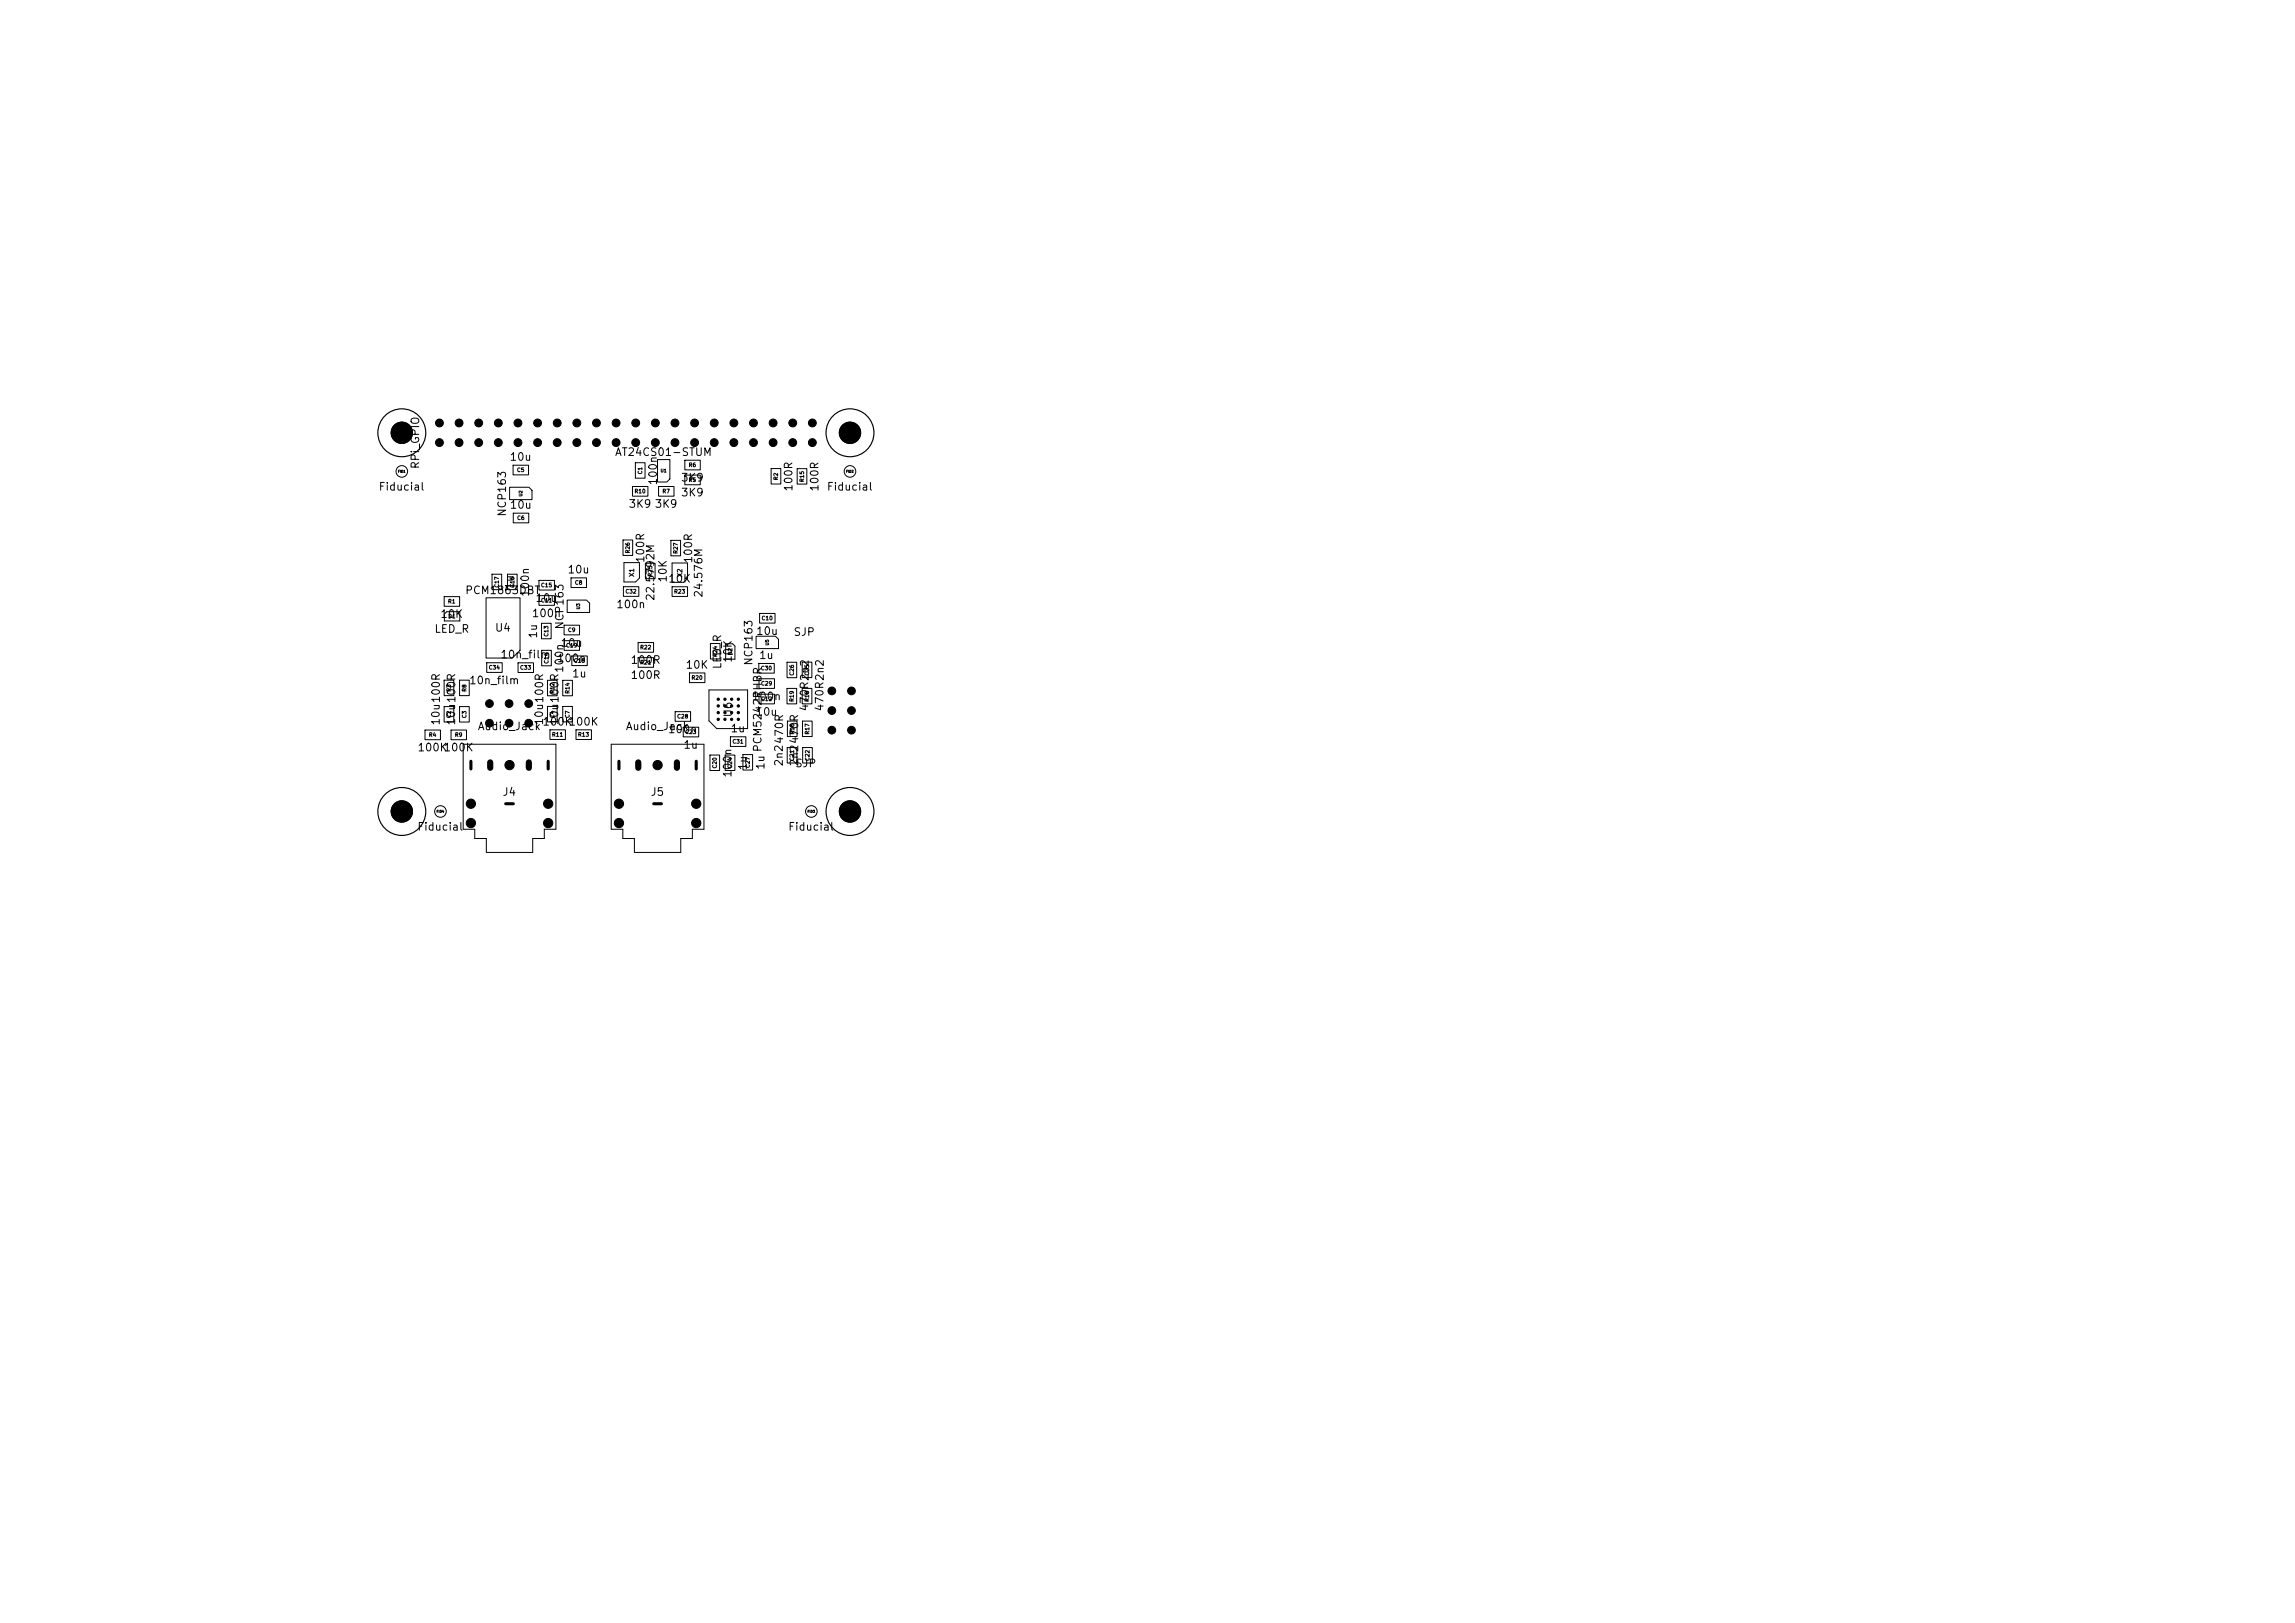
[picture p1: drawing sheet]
<svg xmlns="http://www.w3.org/2000/svg" width="297mm" height="210mm" viewBox="0 0 297 210" stroke-linecap="round" stroke-linejoin="round" font-family="sans-serif">
<defs><g id="words">
<g font-size="1">
<text x="65.9" y="59.9">10u</text>
<text x="79.5" y="59.2">AT24CS01-STUM</text>
<text x="48.9" y="63.7">Fiducial</text>
<text x="54.5" y="60.8" transform="rotate(-90 54.5 60.8)">RPi_GPIO</text>
<text x="81.3" y="66">3K9</text>
<text x="84.6" y="66">3K9</text>
<text x="85.3" y="62.9" transform="rotate(-90 85.3 62.9)">100n</text>
<text x="88" y="64.5">3K9</text>
<text x="88" y="62.6">3K9</text>
<text x="102.8" y="63.7" transform="rotate(-90 102.8 63.7)">100R</text>
<text x="106.2" y="63.7" transform="rotate(-90 106.2 63.7)">100R</text>
<text x="106.9" y="63.7">Fiducial</text>
<text x="65.7" y="66.9" transform="rotate(-90 65.7 66.9)">NCP163</text>
<text x="65.9" y="66.1">10u</text>
<text x="60.1" y="77.1">PCM1863DBT</text>
<text x="66.7" y="76.4" transform="rotate(-90 66.7 76.4)">1u</text>
<text x="68.7" y="77.3" transform="rotate(-90 68.7 77.3)">100n</text>
<text x="73.4" y="74.4">10u</text>
<text x="83.6" y="72.9" transform="rotate(-90 83.6 72.9)">100R</text>
<text x="84.9" y="77.8" transform="rotate(-90 84.9 77.8)">22.5792M</text>
<text x="86.5" y="75.5" transform="rotate(-90 86.5 75.5)">10K</text>
<text x="89.8" y="73" transform="rotate(-90 89.8 73)">100R</text>
<text x="91.2" y="77.4" transform="rotate(-90 91.2 77.4)">24.576M</text>
<text x="56.1" y="82.1">LED_R</text>
<text x="56.9" y="80.2">10K</text>
<text x="64" y="82">U4</text>
<text x="68.7" y="80.1">100n</text>
<text x="69.2" y="78.1">10u</text>
<text x="69.7" y="82.7" transform="rotate(-90 69.7 82.7)">1u</text>
<text x="72.5" y="83.9">10u</text>
<text x="73.2" y="81.5" transform="rotate(-90 73.2 81.5)">NCP163</text>
<text x="79.7" y="78.9">100n</text>
<text x="97.8" y="82.4">10u</text>
<text x="102.6" y="82.5">SJP</text>
<text x="60.6" y="88.8">10n_film</text>
<text x="64.7" y="85.4">10n_film</text>
<text x="72" y="85.9">100n</text>
<text x="73.1" y="87.2" transform="rotate(-90 73.1 87.2)">100n</text>
<text x="73.9" y="87.9">1u</text>
<text x="81.5" y="88.1">100R</text>
<text x="81.5" y="86.1">100R</text>
<text x="88.6" y="86.8">10K</text>
<text x="93.6" y="86.7" transform="rotate(-90 93.6 86.7)">LED_R</text>
<text x="94.9" y="85.8" transform="rotate(-90 94.9 85.8)">10K</text>
<text x="97.6" y="86.2" transform="rotate(-90 97.6 86.2)">NCP163</text>
<text x="98.1" y="85.5">1u</text>
<text x="57.1" y="94" transform="rotate(-90 57.1 94)">10u100R</text>
<text x="59.1" y="94" transform="rotate(-90 59.1 94)">10u100R</text>
<text x="61.7" y="94.7">Audio_Jack</text>
<text x="70.1" y="94.1">100K</text>
<text x="70.5" y="93.9" transform="rotate(-90 70.5 93.9)">10u100R</text>
<text x="72.5" y="93.9" transform="rotate(-90 72.5 93.9)">10u100R</text>
<text x="73.5" y="94.1">100K</text>
<text x="80.9" y="94.7">Audio_Jack</text>
<text x="86.4" y="95.1">100n</text>
<text x="94.5" y="95">1u</text>
<text x="95" y="92.9" transform="rotate(-90 95 92.9)">U6</text>
<text x="97.2" y="90.9">100n</text>
<text x="97.7" y="92.9">10u</text>
<text x="104.8" y="92.1" transform="rotate(-90 104.8 92.1)">470R2n2</text>
<text x="106.8" y="92.1" transform="rotate(-90 106.8 92.1)">470R2n2</text>
<text x="53.9" y="97.5">100K</text>
<text x="57.3" y="97.5">100K</text>
<text x="88.4" y="97.1">1u</text>
<text x="94.9" y="100.7" transform="rotate(-90 94.9 100.7)">100n</text>
<text x="96.9" y="99.8" transform="rotate(-90 96.9 99.8)">1u</text>
<text x="98.8" y="97.4" transform="rotate(-90 98.8 97.4)">PCM5242RHBR</text>
<text x="99.2" y="99.7" transform="rotate(-90 99.2 99.7)">1u</text>
<text x="101.5" y="99.3" transform="rotate(-90 101.5 99.3)">2n2470R</text>
<text x="102.8" y="99.5">SJP</text>
<text x="103.5" y="99.3" transform="rotate(-90 103.5 99.3)">2n2470R</text>
<text x="53.9" y="107.7">Fiducial</text>
<text x="65" y="103.2">J4</text>
<text x="84.1" y="103.2">J5</text>
<text x="101.9" y="107.7">Fiducial</text>
</g>
<g font-size=".6">
<text x="82.2" y="74.7" transform="rotate(-90 82.2 74.7)">X1</text>
<text x="88.4" y="74.8" transform="rotate(-90 88.4 74.8)">X2</text>
</g>
<g font-size=".5">
<text x="66.8" y="61.2">C5</text>
<text x="82.1" y="63.9">R10</text>
<text x="83.2" y="61.4" transform="rotate(-90 83.2 61.4)">C1</text>
<text x="85.7" y="63.9">R7</text>
<text x="89.1" y="62.5">R5</text>
<text x="89.1" y="60.5">R6</text>
<text x="100.8" y="62.2" transform="rotate(-90 100.8 62.2)">R2</text>
<text x="104.2" y="62.4" transform="rotate(-90 104.2 62.4)">R15</text>
<text x="66.9" y="67.4">C6</text>
<text x="81.6" y="71.7" transform="rotate(-90 81.6 71.7)">R26</text>
<text x="87.8" y="71.7" transform="rotate(-90 87.8 71.7)">R27</text>
<text x="64.7" y="76.1" transform="rotate(-90 64.7 76.1)">C17</text>
<text x="66.7" y="76.1" transform="rotate(-90 66.7 76.1)">C16</text>
<text x="70" y="76.1">C15</text>
<text x="74.3" y="75.8">C8</text>
<text x="80.9" y="76.9">C32</text>
<text x="84.5" y="74.7" transform="rotate(-90 84.5 74.7)">R25</text>
<text x="87.2" y="76.9">R23</text>
<text x="57.9" y="78.2">R1</text>
<text x="57.9" y="80.1">D1</text>
<text x="70" y="78.1">C11</text>
<text x="71.1" y="82.4" transform="rotate(-90 71.1 82.4)">C13</text>
<text x="73.2" y="83.9">C19</text>
<text x="73.4" y="81.9">C9</text>
<text x="98.5" y="80.4">C10</text>
<text x="58.5" y="89.6" transform="rotate(-90 58.5 89.6)">R3</text>
<text x="60.5" y="89.6" transform="rotate(-90 60.5 89.6)">R8</text>
<text x="63.2" y="86.8">C34</text>
<text x="67.2" y="86.8">C33</text>
<text x="71.1" y="85.9" transform="rotate(-90 71.1 85.9)">C14</text>
<text x="71.8" y="89.8" transform="rotate(-90 71.8 89.8)">R12</text>
<text x="73.8" y="89.8" transform="rotate(-90 73.8 89.8)">R14</text>
<text x="74.2" y="85.9">C18</text>
<text x="82.8" y="86.1">R21</text>
<text x="82.8" y="84.1">R22</text>
<text x="89.4" y="88.1">R20</text>
<text x="92.9" y="85.1" transform="rotate(-90 92.9 85.1)">R24</text>
<text x="94.9" y="84.9" transform="rotate(-90 94.9 84.9)">D2</text>
<text x="98.4" y="86.8">C30</text>
<text x="98.4" y="88.8">C29</text>
<text x="102.8" y="87.5" transform="rotate(-90 102.8 87.5)">C26</text>
<text x="104.8" y="87.5" transform="rotate(-90 104.8 87.5)">C25</text>
<text x="55.4" y="95.5">R4</text>
<text x="58.5" y="93" transform="rotate(-90 58.5 93)">C2</text>
<text x="58.8" y="95.5">R9</text>
<text x="60.5" y="93" transform="rotate(-90 60.5 93)">C3</text>
<text x="71.4" y="95.4">R11</text>
<text x="71.8" y="93" transform="rotate(-90 71.8 93)">C4</text>
<text x="73.8" y="93" transform="rotate(-90 73.8 93)">C7</text>
<text x="74.7" y="95.4">R13</text>
<text x="87.6" y="93.1">C28</text>
<text x="88.6" y="95.1">C23</text>
<text x="98.4" y="90.8">C12</text>
<text x="102.8" y="90.9" transform="rotate(-90 102.8 90.9)">R19</text>
<text x="102.9" y="95.1" transform="rotate(-90 102.9 95.1)">R16</text>
<text x="104.8" y="90.9" transform="rotate(-90 104.8 90.9)">R18</text>
<text x="104.8" y="95.1" transform="rotate(-90 104.8 95.1)">R17</text>
<text x="92.9" y="99.5" transform="rotate(-90 92.9 99.5)">C20</text>
<text x="94.7" y="96.3">C31</text>
<text x="94.8" y="99.5" transform="rotate(-90 94.8 99.5)">C24</text>
<text x="97.1" y="99.4" transform="rotate(-90 97.1 99.4)">C27</text>
<text x="102.9" y="98.5" transform="rotate(-90 102.9 98.5)">C21</text>
<text x="104.9" y="98.5" transform="rotate(-90 104.9 98.5)">C22</text>
</g>
<g font-size=".4">
<text x="67.7" y="64.3" transform="rotate(-90 67.7 64.3)">U2</text>
<text x="85.4" y="61.2">U1</text>
<text x="75.1" y="78.9" transform="rotate(-90 75.1 78.9)">U3</text>
<text x="99.6" y="83.6" transform="rotate(-90 99.6 83.6)">U5</text>
</g>
<g font-size=".3">
<text x="51.5" y="61.2">FID1</text>
<text x="109.5" y="61.2">FID2</text>
<text x="56.5" y="105.2">FID4</text>
<text x="104.5" y="105.2">FID3</text>
</g>
</g></defs>
<g fill="none" stroke="#000" stroke-width=".15">
<circle cx="52" cy="56" r="3.1"/>
<circle cx="52" cy="56" r="1.37"/>
<circle cx="110" cy="56" r="3.1"/>
<circle cx="110" cy="56" r="1.38"/>
<circle cx="52" cy="105" r="3.1"/>
<circle cx="52" cy="105" r="1.37"/>
<circle cx="110" cy="105" r="3.1"/>
<circle cx="110" cy="105" r="1.38"/>
</g>
<g fill="none" stroke="#000" stroke-width=".13">
<path d="M82.2 59.9h1.3v2h-1.3zM85.1 59.5h1.6v2.5l-.4 .4h-1.2zM88.6 59.6h2v1.2h-2zM57.5 77.2h2v1.2h-2zM57.5 79.5l.3-.3h1.7v1.2h-2zM62.9 77.4h4.4v6.7l-1 1h-3.4zM63.7 74.3h1.2v2h-1.2zM65.7 74.3h1.2v2h-1.2zM66 63h2.4l.5 .4v1.3h-2.9zM66.4 60.2h2v1.2h-2zM66.4 66.4h2v1.3h-2zM69.7 77.1h2v1.2h-2z"/>
<path d="M69.7 75.1h2v1.3h-2zM73.4 77.7h2.5l.4 .3v1.3h-2.9zM73.9 74.8h2v1.2h-2zM80.6 69.9h1.3v2h-1.3zM80.7 75.9h2v1.3h-2zM80.7 72.8h2v2l-.4 .5h-1.6zM81.8 63h2v1.2h-2zM83.5 72.9h1.3v2h-1.3zM85.2 63h2v1.2h-2zM86.8 69.9h1.3v2h-1.3zM87 75.9h2v1.3h-2zM87 72.9h2v2l-.5 .5h-1.5z"/>
<path d="M88.6 61.5h2v1.2h-2zM98.3 79.4h2v1.2h-2zM99.8 60.6h1.2v2h-1.2zM103.2 60.6h1.2v2h-1.2zM55 94.5h2v1.2h-2zM57.5 88h1.2v2h-1.2zM57.5 91.4h1.2v2h-1.2zM58.4 94.5h2v1.2h-2zM59.5 91.4h1.2v2h-1.2zM59.5 88h1.2v2h-1.2zM59.9 96.3h12v11h-1.5v1.2h-1.5v1.8h-6v-1.8h-1.5v-1.2h-1.5zM63 85.8h2v1.2h-2z"/>
<path d="M67 85.8h2v1.2h-2zM70.1 80.7h1.2v2h-1.2zM70.1 84.1h1.3v2h-1.3zM70.8 91.4h1.3v2h-1.3zM70.8 88h1.3v2h-1.3zM71.2 94.4h2v1.3h-2zM72.8 91.4h1.3v2h-1.3zM72.8 88h1.3v2h-1.3zM73 80.9h2v1.2h-2zM73 82.9h2v1.2h-2zM74 84.9h2v1.2h-2zM74.5 94.4h2v1.3h-2z"/>
<path d="M79.1 96.3h12v11h-1.5v1.2h-1.5v1.8h-6v-1.8h-1.5v-1.2h-1.5zM82.6 85.1h2v1.2h-2zM82.6 83.1h2v1.3h-2zM87.4 92.1h2v1.2h-2zM88.4 94.1h2v1.2h-2zM89.2 87.1h2v1.2h-2zM91.7 89.3h5v5h-4l-1-1zM91.9 97.7h1.2v2h-1.2zM91.9 83.3h1.3v2h-1.3zM93.8 97.7h1.3v2h-1.3zM93.9 83.3h.9l.3 .3v1.7h-1.2zM94.5 95.3h2v1.3h-2z"/>
<path d="M96.1 97.6h1.3v2h-1.3zM97.8 82.3h2.6l.4 .4v1.2h-3zM98.2 85.8h2v1.3h-2zM98.2 89.8h2v1.3h-2zM98.2 87.8h2v1.3h-2zM101.8 89.1h1.3v2h-1.3zM101.9 85.7h1.2v2h-1.2zM101.9 96.7h1.2v2h-1.2zM101.9 93.3h1.2v2h-1.2zM103.8 85.7h1.3v2h-1.3zM103.8 89.1h1.3v2h-1.3zM103.8 93.3h1.3v2h-1.3z"/>
<path d="M103.9 96.7h1.2v2h-1.2z"/>
<circle cx="52" cy="61" r=".75"/>
<circle cx="110" cy="61" r=".75"/>
<circle cx="57" cy="105" r=".75"/>
<circle cx="105" cy="105" r=".75"/>
</g>
<g fill="#000" stroke="#000" stroke-width=".13">
<circle cx="52" cy="56" r="1.37"/>
<circle cx="56.9" cy="54.7" r=".51"/>
<circle cx="56.9" cy="57.3" r=".51"/>
<circle cx="59.4" cy="57.3" r=".51"/>
<circle cx="59.4" cy="54.7" r=".51"/>
<circle cx="62" cy="54.7" r=".51"/>
<circle cx="62" cy="57.3" r=".51"/>
<circle cx="64.5" cy="57.3" r=".51"/>
<circle cx="64.5" cy="54.7" r=".51"/>
<circle cx="67" cy="54.7" r=".51"/>
<circle cx="67" cy="57.3" r=".51"/>
<circle cx="69.6" cy="57.3" r=".51"/>
<circle cx="69.6" cy="54.7" r=".51"/>
<circle cx="72.1" cy="57.3" r=".51"/>
<circle cx="72.1" cy="54.7" r=".51"/>
<circle cx="74.7" cy="54.7" r=".51"/>
<circle cx="74.7" cy="57.3" r=".51"/>
<circle cx="77.2" cy="54.7" r=".51"/>
<circle cx="77.2" cy="57.3" r=".51"/>
<circle cx="79.7" cy="54.7" r=".51"/>
<circle cx="79.7" cy="57.3" r=".51"/>
<circle cx="82.3" cy="57.3" r=".51"/>
<circle cx="82.3" cy="54.7" r=".51"/>
<circle cx="84.8" cy="57.3" r=".51"/>
<circle cx="84.8" cy="54.7" r=".51"/>
<circle cx="87.4" cy="57.3" r=".51"/>
<circle cx="87.4" cy="54.7" r=".51"/>
<circle cx="89.9" cy="54.7" r=".51"/>
<circle cx="89.9" cy="57.3" r=".51"/>
<circle cx="92.4" cy="57.3" r=".51"/>
<circle cx="92.4" cy="54.7" r=".51"/>
<circle cx="95" cy="54.7" r=".51"/>
<circle cx="95" cy="57.3" r=".51"/>
<circle cx="97.5" cy="57.3" r=".51"/>
<circle cx="97.5" cy="54.7" r=".51"/>
<circle cx="100.1" cy="57.3" r=".51"/>
<circle cx="100.1" cy="54.7" r=".51"/>
<circle cx="102.6" cy="57.3" r=".51"/>
<circle cx="102.6" cy="54.7" r=".51"/>
<circle cx="105.1" cy="54.7" r=".51"/>
<circle cx="105.1" cy="57.3" r=".51"/>
<circle cx="110" cy="56" r="1.38"/>
<circle cx="63.3" cy="93.6" r=".5"/>
<circle cx="63.3" cy="91" r=".5"/>
<circle cx="65.9" cy="93.6" r=".5"/>
<circle cx="65.9" cy="91" r=".5"/>
<circle cx="65.9" cy="99" r=".6"/>
<circle cx="68.4" cy="91" r=".5"/>
<circle cx="68.4" cy="93.6" r=".5"/>
<circle cx="85.1" cy="99" r=".6"/>
<circle cx="92.9" cy="90.5" r=".15"/>
<circle cx="92.9" cy="92.2" r=".15"/>
<circle cx="92.9" cy="91.3" r=".15"/>
<circle cx="92.9" cy="93.1" r=".15"/>
<circle cx="93.8" cy="90.5" r=".15"/>
<circle cx="93.8" cy="91.3" r=".15"/>
<circle cx="93.8" cy="92.2" r=".15"/>
<circle cx="93.8" cy="93.1" r=".15"/>
<circle cx="94.7" cy="90.5" r=".15"/>
<circle cx="94.7" cy="92.2" r=".15"/>
<circle cx="94.7" cy="91.3" r=".15"/>
<circle cx="94.7" cy="93.1" r=".15"/>
<circle cx="95.6" cy="90.5" r=".15"/>
<circle cx="95.6" cy="91.3" r=".15"/>
<circle cx="95.6" cy="92.2" r=".15"/>
<circle cx="95.6" cy="93.1" r=".15"/>
<circle cx="107.6" cy="89.4" r=".5"/>
<circle cx="107.6" cy="91.9" r=".5"/>
<circle cx="107.6" cy="94.5" r=".5"/>
<circle cx="110.2" cy="94.5" r=".5"/>
<circle cx="110.2" cy="89.4" r=".5"/>
<circle cx="110.2" cy="91.9" r=".5"/>
<circle cx="52" cy="105" r="1.37"/>
<circle cx="60.9" cy="104" r=".6"/>
<circle cx="60.9" cy="106.5" r=".6"/>
<circle cx="70.9" cy="104" r=".6"/>
<circle cx="70.9" cy="106.5" r=".6"/>
<circle cx="80.1" cy="104" r=".6"/>
<circle cx="80.1" cy="106.5" r=".6"/>
<circle cx="90.1" cy="104" r=".6"/>
<circle cx="90.1" cy="106.5" r=".6"/>
<circle cx="110" cy="105" r="1.38"/>
</g>
<path d="M60.9 98.5v1M70.9 98.5v1M80.1 98.5v1M90.1 98.5v1M65.4 104h1M84.6 104h1" fill="none" stroke="#000" stroke-width=".4"/>
<path d="M63.4 98.7v.7M68.4 98.7v.7M82.6 98.7v.7M87.6 98.7v.7" fill="none" stroke="#000" stroke-width=".8"/>
<use href="#words"/>
</svg>
